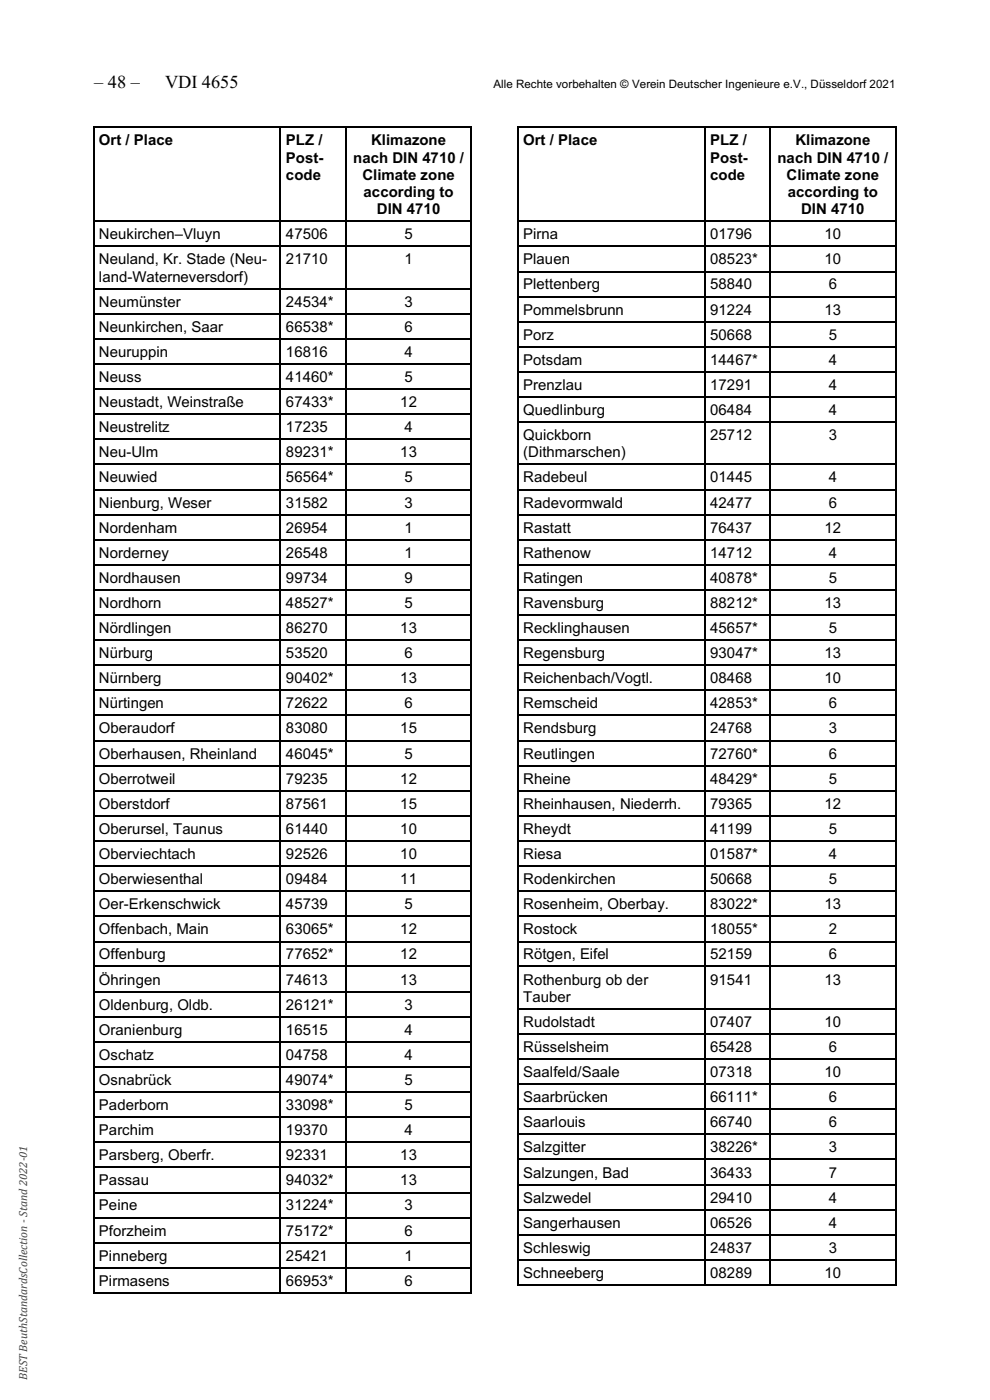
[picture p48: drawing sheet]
<svg xmlns="http://www.w3.org/2000/svg" width="210mm" height="297mm" viewBox="0 0 210 297" stroke-linecap="round" stroke-linejoin="round" font-family="sans-serif">
<defs><g id="words">
<g font-size="3.9">
<text x="20" y="18.6">– 48 –</text>
<text x="35" y="18.6">VDI 4655</text>
</g>
<g font-size="3.2">
<text x="21" y="30.9">Ort / Place</text>
<text x="60.7" y="30.9">PLZ /</text>
<text x="60.7" y="34.5">Post-</text>
<text x="74.9" y="34.5">nach DIN 4710 /</text>
<text x="78.7" y="30.9">Klimazone</text>
<text x="111" y="30.9">Ort / Place</text>
<text x="150.7" y="30.9">PLZ /</text>
<text x="150.7" y="34.5">Post-</text>
<text x="164.9" y="34.5">nach DIN 4710 /</text>
<text x="168.7" y="30.9">Klimazone</text>
<text x="60.7" y="38.1">code</text>
<text x="76.9" y="38.1">Climate zone</text>
<text x="77.1" y="41.8">according to</text>
<text x="150.7" y="38.1">code</text>
<text x="166.9" y="38.1">Climate zone</text>
<text x="167.1" y="41.8">according to</text>
<text x="80" y="45.4">DIN 4710</text>
<text x="170" y="45.4">DIN 4710</text>
<text x="21" y="50.8">Neukirchen–Vluyn</text>
<text x="60.7" y="50.8">47506</text>
<text x="85.8" y="50.8">5</text>
<text x="111" y="50.8">Pirna</text>
<text x="150.7" y="50.8">01796</text>
<text x="174.9" y="50.8">10</text>
<text x="21" y="56.1">Neuland, Kr. Stade (Neu-</text>
<text x="21" y="59.7">land-Waterneversdorf)</text>
<text x="60.7" y="56.1">21710</text>
<text x="85.8" y="56.1">1</text>
<text x="111" y="56.1">Plauen</text>
<text x="150.7" y="56.1">08523*</text>
<text x="174.9" y="56.1">10</text>
<text x="21" y="65.1">Neumünster</text>
<text x="60.7" y="65.1">24534*</text>
<text x="85.8" y="65.1">3</text>
<text x="111" y="61.4">Plettenberg</text>
<text x="150.7" y="61.4">58840</text>
<text x="175.8" y="61.4">6</text>
<text x="21" y="70.4">Neunkirchen, Saar</text>
<text x="60.7" y="70.4">66538*</text>
<text x="85.8" y="70.4">6</text>
<text x="111" y="66.8">Pommelsbrunn</text>
<text x="150.7" y="66.8">91224</text>
<text x="174.9" y="66.8">13</text>
<text x="21" y="75.7">Neuruppin</text>
<text x="60.7" y="75.7">16816</text>
<text x="85.8" y="75.7">4</text>
<text x="111" y="72.1">Porz</text>
<text x="111" y="77.4">Potsdam</text>
<text x="150.7" y="72.1">50668</text>
<text x="150.7" y="77.4">14467*</text>
<text x="175.8" y="72.1">5</text>
<text x="175.8" y="77.4">4</text>
<text x="21" y="81.1">Neuss</text>
<text x="60.7" y="81.1">41460*</text>
<text x="85.8" y="81.1">5</text>
<text x="111" y="82.7">Prenzlau</text>
<text x="150.7" y="82.7">17291</text>
<text x="175.8" y="82.7">4</text>
<text x="21" y="86.4">Neustadt, Weinstraße</text>
<text x="60.7" y="86.4">67433*</text>
<text x="84.9" y="86.4">12</text>
<text x="111" y="88.1">Quedlinburg</text>
<text x="150.7" y="88.1">06484</text>
<text x="175.8" y="88.1">4</text>
<text x="21" y="91.7">Neustrelitz</text>
<text x="60.7" y="91.7">17235</text>
<text x="85.8" y="91.7">4</text>
<text x="111" y="93.4">Quickborn</text>
<text x="150.7" y="93.4">25712</text>
<text x="175.8" y="93.4">3</text>
<text x="21" y="97">Neu-Ulm</text>
<text x="60.7" y="97">89231*</text>
<text x="84.9" y="97">13</text>
<text x="111" y="97">(Dithmarschen)</text>
<text x="21" y="102.4">Neuwied</text>
<text x="21" y="107.7">Nienburg, Weser</text>
<text x="60.7" y="102.4">56564*</text>
<text x="60.7" y="107.7">31582</text>
<text x="85.8" y="102.4">5</text>
<text x="85.8" y="107.7">3</text>
<text x="111" y="102.4">Radebeul</text>
<text x="111" y="107.7">Radevormwald</text>
<text x="150.7" y="102.4">01445</text>
<text x="150.7" y="107.7">42477</text>
<text x="175.8" y="102.4">4</text>
<text x="175.8" y="107.7">6</text>
<text x="21" y="113">Nordenham</text>
<text x="60.7" y="113">26954</text>
<text x="85.8" y="113">1</text>
<text x="111" y="113">Rastatt</text>
<text x="150.7" y="113">76437</text>
<text x="174.9" y="113">12</text>
<text x="21" y="118.4">Norderney</text>
<text x="60.7" y="118.4">26548</text>
<text x="85.8" y="118.4">1</text>
<text x="111" y="118.4">Rathenow</text>
<text x="150.7" y="118.4">14712</text>
<text x="175.8" y="118.4">4</text>
<text x="21" y="123.7">Nordhausen</text>
<text x="60.7" y="123.7">99734</text>
<text x="85.8" y="123.7">9</text>
<text x="111" y="123.7">Ratingen</text>
<text x="150.7" y="123.7">40878*</text>
<text x="175.8" y="123.7">5</text>
<text x="21" y="129">Nordhorn</text>
<text x="60.7" y="129">48527*</text>
<text x="85.8" y="129">5</text>
<text x="111" y="129">Ravensburg</text>
<text x="150.7" y="129">88212*</text>
<text x="174.9" y="129">13</text>
<text x="21" y="134.3">Nördlingen</text>
<text x="60.7" y="134.3">86270</text>
<text x="84.9" y="134.3">13</text>
<text x="111" y="134.3">Recklinghausen</text>
<text x="150.7" y="134.3">45657*</text>
<text x="175.8" y="134.3">5</text>
<text x="21" y="139.7">Nürburg</text>
<text x="60.7" y="139.7">53520</text>
<text x="85.8" y="139.7">6</text>
<text x="111" y="139.7">Regensburg</text>
<text x="150.7" y="139.7">93047*</text>
<text x="174.9" y="139.7">13</text>
<text x="21" y="145">Nürnberg</text>
<text x="60.7" y="145">90402*</text>
<text x="84.9" y="145">13</text>
<text x="111" y="145">Reichenbach/Vogtl.</text>
<text x="150.7" y="145">08468</text>
<text x="174.9" y="145">10</text>
<text x="21" y="150.3">Nürtingen</text>
<text x="21" y="155.6">Oberaudorf</text>
<text x="60.7" y="155.6">83080</text>
<text x="60.7" y="150.3">72622</text>
<text x="84.9" y="155.6">15</text>
<text x="85.8" y="150.3">6</text>
<text x="111" y="150.3">Remscheid</text>
<text x="111" y="155.6">Rendsburg</text>
<text x="150.7" y="155.6">24768</text>
<text x="150.7" y="150.3">42853*</text>
<text x="175.8" y="155.6">3</text>
<text x="175.8" y="150.3">6</text>
<text x="21" y="161">Oberhausen, Rheinland</text>
<text x="60.7" y="161">46045*</text>
<text x="85.8" y="161">5</text>
<text x="111" y="161">Reutlingen</text>
<text x="150.7" y="161">72760*</text>
<text x="175.8" y="161">6</text>
<text x="21" y="166.3">Oberrotweil</text>
<text x="60.7" y="166.3">79235</text>
<text x="84.9" y="166.3">12</text>
<text x="111" y="166.3">Rheine</text>
<text x="150.7" y="166.3">48429*</text>
<text x="175.8" y="166.3">5</text>
<text x="21" y="171.6">Oberstdorf</text>
<text x="60.7" y="171.6">87561</text>
<text x="84.9" y="171.6">15</text>
<text x="111" y="171.6">Rheinhausen, Niederrh.</text>
<text x="150.7" y="171.6">79365</text>
<text x="174.9" y="171.6">12</text>
<text x="21" y="177">Oberursel, Taunus</text>
<text x="60.7" y="177">61440</text>
<text x="84.9" y="177">10</text>
<text x="111" y="177">Rheydt</text>
<text x="150.7" y="177">41199</text>
<text x="175.8" y="177">5</text>
<text x="21" y="182.3">Oberviechtach</text>
<text x="60.7" y="182.3">92526</text>
<text x="84.9" y="182.3">10</text>
<text x="111" y="182.3">Riesa</text>
<text x="150.7" y="182.3">01587*</text>
<text x="175.8" y="182.3">4</text>
<text x="21" y="187.6">Oberwiesenthal</text>
<text x="60.7" y="187.6">09484</text>
<text x="84.9" y="187.6">11</text>
<text x="111" y="187.6">Rodenkirchen</text>
<text x="150.7" y="187.6">50668</text>
<text x="175.8" y="187.6">5</text>
<text x="21" y="192.9">Oer-Erkenschwick</text>
<text x="60.7" y="192.9">45739</text>
<text x="85.8" y="192.9">5</text>
<text x="111" y="192.9">Rosenheim, Oberbay.</text>
<text x="150.7" y="192.9">83022*</text>
<text x="174.9" y="192.9">13</text>
<text x="21" y="198.2">Offenbach, Main</text>
<text x="21" y="203.6">Offenburg</text>
<text x="60.7" y="198.2">63065*</text>
<text x="60.7" y="203.6">77652*</text>
<text x="84.9" y="198.2">12</text>
<text x="84.9" y="203.6">12</text>
<text x="111" y="198.2">Rostock</text>
<text x="111" y="203.6">Rötgen, Eifel</text>
<text x="150.7" y="198.2">18055*</text>
<text x="150.7" y="203.6">52159</text>
<text x="175.8" y="198.2">2</text>
<text x="175.8" y="203.6">6</text>
<text x="21" y="208.9">Öhringen</text>
<text x="60.7" y="208.9">74613</text>
<text x="84.9" y="208.9">13</text>
<text x="111" y="208.9">Rothenburg ob der</text>
<text x="150.7" y="208.9">91541</text>
<text x="174.9" y="208.9">13</text>
<text x="21" y="214.2">Oldenburg, Oldb.</text>
<text x="60.7" y="214.2">26121*</text>
<text x="85.8" y="214.2">3</text>
<text x="111" y="212.6">Tauber</text>
<text x="21" y="219.5">Oranienburg</text>
<text x="60.7" y="219.5">16515</text>
<text x="85.8" y="219.5">4</text>
<text x="111" y="217.9">Rudolstadt</text>
<text x="150.7" y="217.9">07407</text>
<text x="174.9" y="217.9">10</text>
<text x="21" y="224.9">Oschatz</text>
<text x="60.7" y="224.9">04758</text>
<text x="85.8" y="224.9">4</text>
<text x="111" y="223.2">Rüsselsheim</text>
<text x="150.7" y="223.2">65428</text>
<text x="175.8" y="223.2">6</text>
<text x="21" y="230.2">Osnabrück</text>
<text x="60.7" y="230.2">49074*</text>
<text x="85.8" y="230.2">5</text>
<text x="111" y="228.5">Saalfeld/Saale</text>
<text x="111" y="233.8">Saarbrücken</text>
<text x="150.7" y="228.5">07318</text>
<text x="150.7" y="233.8">66111*</text>
<text x="174.9" y="228.5">10</text>
<text x="175.8" y="233.8">6</text>
<text x="21" y="235.5">Paderborn</text>
<text x="60.7" y="235.5">33098*</text>
<text x="85.8" y="235.5">5</text>
<text x="111" y="239.2">Saarlouis</text>
<text x="150.7" y="239.2">66740</text>
<text x="175.8" y="239.2">6</text>
<text x="21" y="240.9">Parchim</text>
<text x="60.7" y="240.9">19370</text>
<text x="85.8" y="240.9">4</text>
<text x="111" y="244.5">Salzgitter</text>
<text x="150.7" y="244.5">38226*</text>
<text x="175.8" y="244.5">3</text>
<text x="21" y="246.2">Parsberg, Oberfr.</text>
<text x="21" y="251.5">Passau</text>
<text x="60.7" y="246.2">92331</text>
<text x="60.7" y="251.5">94032*</text>
<text x="84.9" y="246.2">13</text>
<text x="84.9" y="251.5">13</text>
<text x="111" y="249.9">Salzungen, Bad</text>
<text x="150.7" y="249.9">36433</text>
<text x="175.8" y="249.9">7</text>
<text x="21" y="256.8">Peine</text>
<text x="60.7" y="256.8">31224*</text>
<text x="85.8" y="256.8">3</text>
<text x="111" y="255.2">Salzwedel</text>
<text x="150.7" y="255.2">29410</text>
<text x="175.8" y="255.2">4</text>
<text x="21" y="262.2">Pforzheim</text>
<text x="60.7" y="262.2">75172*</text>
<text x="85.8" y="262.2">6</text>
<text x="111" y="260.5">Sangerhausen</text>
<text x="150.7" y="260.5">06526</text>
<text x="175.8" y="260.5">4</text>
<text x="21" y="267.5">Pinneberg</text>
<text x="60.7" y="267.5">25421</text>
<text x="85.8" y="267.5">1</text>
<text x="111" y="265.8">Schleswig</text>
<text x="150.7" y="265.8">24837</text>
<text x="175.8" y="265.8">3</text>
<text x="21" y="272.8">Pirmasens</text>
<text x="60.7" y="272.8">66953*</text>
<text x="85.8" y="272.8">6</text>
<text x="111" y="271.1">Schneeberg</text>
<text x="150.7" y="271.1">08289</text>
<text x="174.9" y="271.1">10</text>
</g>
<text font-size="2.5" x="104.7" y="18.6">Alle Rechte vorbehalten © Verein Deutscher Ingenieure e.V., Düsseldorf 2021</text>
<text font-size="2.5" fill="#424242" x="5.8" y="292.8" transform="rotate(-90 5.8 292.8)">BEST BeuthStandardsCollection - Stand 2022-01</text>
</g></defs>
<g fill="#000">
<path d="M19.7 26.9h.3v.2h-.3zM59.4 26.9h.2v.2h-.2zM73.2 26.9h.2v.2h-.2zM99.9 26.9h.2v.2h-.2zM109.8 26.9h.2v.2h-.2zM149.4 26.9h.2v.2h-.2zM163.2 26.9h.3v.2h-.3zM189.9 26.9h.3v.2h-.3zM19.7 46.8h.3v.3h-.3zM19.7 52.2h.3v.2h-.3zM59.4 46.8h.2v.3h-.2zM59.4 52.2h.2v.2h-.2z"/>
<path d="M73.2 46.8h.2v.3h-.2zM73.2 52.2h.2v.2h-.2zM99.9 46.8h.2v.3h-.2zM99.9 52.2h.2v.2h-.2zM109.8 46.8h.2v.3h-.2zM109.8 52.2h.2v.2h-.2zM109.8 57.5h.2v.2h-.2zM149.4 46.8h.2v.3h-.2zM149.4 52.2h.2v.2h-.2zM149.4 57.5h.2v.2h-.2zM163.2 46.8h.3v.3h-.3zM163.2 52.2h.3v.2h-.3z"/>
<path d="M163.2 57.5h.3v.2h-.3zM189.9 46.8h.3v.3h-.3zM189.9 52.2h.3v.2h-.3zM189.9 57.5h.3v.2h-.3zM19.7 61.1h.3v.3h-.3zM19.7 66.5h.3v.2h-.3zM19.7 71.8h.3v.3h-.3zM19.7 77.1h.3v.3h-.3zM59.4 61.1h.2v.3h-.2zM59.4 66.5h.2v.2h-.2zM59.4 71.8h.2v.3h-.2zM59.4 77.1h.2v.3h-.2z"/>
<path d="M73.2 61.1h.2v.3h-.2zM73.2 66.5h.2v.2h-.2zM73.2 71.8h.2v.3h-.2zM73.2 77.1h.2v.3h-.2zM99.9 61.1h.2v.3h-.2zM99.9 66.5h.2v.2h-.2zM99.9 71.8h.2v.3h-.2zM99.9 77.1h.2v.3h-.2zM109.8 62.8h.2v.3h-.2zM109.8 68.2h.2v.2h-.2zM109.8 73.4h.2v.3h-.2zM109.8 78.8h.2v.2h-.2z"/>
<path d="M149.4 62.8h.2v.3h-.2zM149.4 68.2h.2v.2h-.2zM149.4 73.4h.2v.3h-.2zM149.4 78.8h.2v.2h-.2zM163.2 62.8h.3v.3h-.3zM163.2 68.2h.3v.2h-.3zM163.2 73.4h.3v.3h-.3zM163.2 78.8h.3v.2h-.3zM189.9 62.8h.3v.3h-.3zM189.9 68.2h.3v.2h-.3zM189.9 73.4h.3v.3h-.3zM189.9 78.8h.3v.2h-.3z"/>
<path d="M19.7 82.4h.3v.3h-.3zM19.7 87.8h.3v.2h-.3zM19.7 93.1h.3v.2h-.3zM19.7 98.4h.3v.3h-.3zM59.4 82.4h.2v.3h-.2zM59.4 87.8h.2v.2h-.2zM59.4 93.1h.2v.2h-.2zM59.4 98.4h.2v.3h-.2zM73.2 82.4h.2v.3h-.2zM73.2 87.8h.2v.2h-.2zM73.2 93.1h.2v.2h-.2zM73.2 98.4h.2v.3h-.2z"/>
<path d="M99.9 82.4h.2v.3h-.2zM99.9 87.8h.2v.2h-.2zM99.9 93.1h.2v.2h-.2zM99.9 98.4h.2v.3h-.2zM109.8 84.1h.2v.3h-.2zM109.8 89.5h.2v.2h-.2zM109.8 98.4h.2v.3h-.2zM149.4 84.1h.2v.3h-.2zM149.4 89.5h.2v.2h-.2zM149.4 98.4h.2v.3h-.2zM163.2 84.1h.3v.3h-.3zM163.2 89.5h.3v.2h-.3z"/>
<path d="M163.2 98.4h.3v.3h-.3zM189.9 84.1h.3v.3h-.3zM189.9 89.5h.3v.2h-.3zM189.9 98.4h.3v.3h-.3zM19.7 103.8h.3v.2h-.3zM19.7 109.1h.3v.2h-.3zM19.7 114.4h.3v.2h-.3zM19.7 119.7h.3v.3h-.3zM59.4 103.8h.2v.2h-.2zM59.4 109.1h.2v.2h-.2zM59.4 114.4h.2v.2h-.2zM59.4 119.7h.2v.3h-.2z"/>
<path d="M73.2 103.8h.2v.2h-.2zM73.2 109.1h.2v.2h-.2zM73.2 114.4h.2v.2h-.2zM73.2 119.7h.2v.3h-.2zM99.9 103.8h.2v.2h-.2zM99.9 109.1h.2v.2h-.2zM99.9 114.4h.2v.2h-.2zM99.9 119.7h.2v.3h-.2zM109.8 103.8h.2v.2h-.2zM109.8 109.1h.2v.2h-.2zM109.8 114.4h.2v.2h-.2zM109.8 119.7h.2v.3h-.2z"/>
<path d="M149.4 103.8h.2v.2h-.2zM149.4 109.1h.2v.2h-.2zM149.4 114.4h.2v.2h-.2zM149.4 119.7h.2v.3h-.2zM163.2 103.8h.3v.2h-.3zM163.2 109.1h.3v.2h-.3zM163.2 114.4h.3v.2h-.3zM163.2 119.7h.3v.3h-.3zM189.9 103.8h.3v.2h-.3zM189.9 109.1h.3v.2h-.3zM189.9 114.4h.3v.2h-.3zM189.9 119.7h.3v.3h-.3z"/>
<path d="M19.7 125.1h.3v.2h-.3zM19.7 130.4h.3v.2h-.3zM19.7 135.7h.3v.3h-.3zM59.4 125.1h.2v.2h-.2zM59.4 130.4h.2v.2h-.2zM59.4 135.7h.2v.3h-.2zM73.2 125.1h.2v.2h-.2zM73.2 130.4h.2v.2h-.2zM73.2 135.7h.2v.3h-.2zM99.9 125.1h.2v.2h-.2zM99.9 130.4h.2v.2h-.2zM99.9 135.7h.2v.3h-.2z"/>
<path d="M109.8 125.1h.2v.2h-.2zM109.8 130.4h.2v.2h-.2zM109.8 135.7h.2v.3h-.2zM149.4 125.1h.2v.2h-.2zM149.4 130.4h.2v.2h-.2zM149.4 135.7h.2v.3h-.2zM163.2 125.1h.3v.2h-.3zM163.2 130.4h.3v.2h-.3zM163.2 135.7h.3v.3h-.3zM189.9 125.1h.3v.2h-.3zM189.9 130.4h.3v.2h-.3zM189.9 135.7h.3v.3h-.3z"/>
<path d="M19.7 141h.3v.3h-.3zM19.7 146.3h.3v.3h-.3zM19.7 151.7h.3v.2h-.3zM19.7 157h.3v.3h-.3zM59.4 141h.2v.3h-.2zM59.4 146.3h.2v.3h-.2zM59.4 151.7h.2v.2h-.2zM59.4 157h.2v.3h-.2zM73.2 141h.2v.3h-.2zM73.2 146.3h.2v.3h-.2zM73.2 151.7h.2v.2h-.2zM73.2 157h.2v.3h-.2z"/>
<path d="M99.9 141h.2v.3h-.2zM99.9 146.3h.2v.3h-.2zM99.9 151.7h.2v.2h-.2zM99.9 157h.2v.3h-.2zM109.8 141h.2v.3h-.2zM109.8 146.3h.2v.3h-.2zM109.8 151.7h.2v.2h-.2zM109.8 157h.2v.3h-.2zM149.4 141h.2v.3h-.2zM149.4 146.3h.2v.3h-.2zM149.4 151.7h.2v.2h-.2zM149.4 157h.2v.3h-.2z"/>
<path d="M163.2 141h.3v.3h-.3zM163.2 146.3h.3v.3h-.3zM163.2 151.7h.3v.2h-.3zM163.2 157h.3v.3h-.3zM189.9 141h.3v.3h-.3zM189.9 146.3h.3v.3h-.3zM189.9 151.7h.3v.2h-.3zM189.9 157h.3v.3h-.3zM19.7 162.3h.3v.3h-.3zM19.7 167.7h.3v.2h-.3zM19.7 173h.3v.2h-.3zM19.7 178.3h.3v.3h-.3z"/>
<path d="M59.4 162.3h.2v.3h-.2zM59.4 167.7h.2v.2h-.2zM59.4 173h.2v.2h-.2zM59.4 178.3h.2v.3h-.2zM73.2 162.3h.2v.3h-.2zM73.2 167.7h.2v.2h-.2zM73.2 173h.2v.2h-.2zM73.2 178.3h.2v.3h-.2zM99.9 162.3h.2v.3h-.2zM99.9 167.7h.2v.2h-.2zM99.9 173h.2v.2h-.2zM99.9 178.3h.2v.3h-.2z"/>
<path d="M109.8 162.3h.2v.3h-.2zM109.8 167.7h.2v.2h-.2zM109.8 173h.2v.2h-.2zM109.8 178.3h.2v.3h-.2zM149.4 162.3h.2v.3h-.2zM149.4 167.7h.2v.2h-.2zM149.4 173h.2v.2h-.2zM149.4 178.3h.2v.3h-.2zM163.2 162.3h.3v.3h-.3zM163.2 167.7h.3v.2h-.3zM163.2 173h.3v.2h-.3zM163.2 178.3h.3v.3h-.3z"/>
<path d="M189.9 162.3h.3v.3h-.3zM189.9 167.7h.3v.2h-.3zM189.9 173h.3v.2h-.3zM189.9 178.3h.3v.3h-.3zM19.7 183.6h.3v.3h-.3zM19.7 189h.3v.2h-.3zM19.7 194.3h.3v.3h-.3zM19.7 199.6h.3v.3h-.3zM59.4 183.6h.2v.3h-.2zM59.4 189h.2v.2h-.2zM59.4 194.3h.2v.3h-.2zM59.4 199.6h.2v.3h-.2z"/>
<path d="M73.2 183.6h.2v.3h-.2zM73.2 189h.2v.2h-.2zM73.2 194.3h.2v.3h-.2zM73.2 199.6h.2v.3h-.2zM99.9 183.6h.2v.3h-.2zM99.9 189h.2v.2h-.2zM99.9 194.3h.2v.3h-.2zM99.9 199.6h.2v.3h-.2zM109.8 183.6h.2v.3h-.2zM109.8 189h.2v.2h-.2zM109.8 194.3h.2v.3h-.2zM109.8 199.6h.2v.3h-.2z"/>
<path d="M149.4 183.6h.2v.3h-.2zM149.4 189h.2v.2h-.2zM149.4 194.3h.2v.3h-.2zM149.4 199.6h.2v.3h-.2zM163.2 183.6h.3v.3h-.3zM163.2 189h.3v.2h-.3zM163.2 194.3h.3v.3h-.3zM163.2 199.6h.3v.3h-.3zM189.9 183.6h.3v.3h-.3zM189.9 189h.3v.2h-.3zM189.9 194.3h.3v.3h-.3zM189.9 199.6h.3v.3h-.3z"/>
<path d="M19.7 204.9h.3v.3h-.3zM19.7 210.3h.3v.2h-.3zM19.7 215.6h.3v.3h-.3zM59.4 204.9h.2v.3h-.2zM59.4 210.3h.2v.2h-.2zM59.4 215.6h.2v.3h-.2zM73.2 204.9h.2v.3h-.2zM73.2 210.3h.2v.2h-.2zM73.2 215.6h.2v.3h-.2zM99.9 204.9h.2v.3h-.2zM99.9 210.3h.2v.2h-.2zM99.9 215.6h.2v.3h-.2z"/>
<path d="M109.8 204.9h.2v.3h-.2zM109.8 213.9h.2v.3h-.2zM109.8 219.2h.2v.3h-.2zM149.4 204.9h.2v.3h-.2zM149.4 213.9h.2v.3h-.2zM149.4 219.2h.2v.3h-.2zM163.2 204.9h.3v.3h-.3zM163.2 213.9h.3v.3h-.3zM163.2 219.2h.3v.3h-.3zM189.9 204.9h.3v.3h-.3zM189.9 213.9h.3v.3h-.3zM189.9 219.2h.3v.3h-.3z"/>
<path d="M19.7 220.9h.3v.3h-.3zM19.7 226.3h.3v.2h-.3zM19.7 231.6h.3v.3h-.3zM19.7 236.9h.3v.3h-.3zM59.4 220.9h.2v.3h-.2zM59.4 226.3h.2v.2h-.2zM59.4 231.6h.2v.3h-.2zM59.4 236.9h.2v.3h-.2zM73.2 220.9h.2v.3h-.2zM73.2 226.3h.2v.2h-.2zM73.2 231.6h.2v.3h-.2zM73.2 236.9h.2v.3h-.2z"/>
<path d="M99.9 220.9h.2v.3h-.2zM99.9 226.3h.2v.2h-.2zM99.9 231.6h.2v.3h-.2zM99.9 236.9h.2v.3h-.2zM109.8 224.6h.2v.2h-.2zM109.8 229.9h.2v.3h-.2zM109.8 235.2h.2v.3h-.2zM149.4 224.6h.2v.2h-.2zM149.4 229.9h.2v.3h-.2zM149.4 235.2h.2v.3h-.2zM163.2 224.6h.3v.2h-.3zM163.2 229.9h.3v.3h-.3z"/>
<path d="M163.2 235.2h.3v.3h-.3zM189.9 224.6h.3v.2h-.3zM189.9 229.9h.3v.3h-.3zM189.9 235.2h.3v.3h-.3zM19.7 242.2h.3v.3h-.3zM19.7 247.6h.3v.2h-.3zM19.7 252.9h.3v.3h-.3zM19.7 258.2h.3v.3h-.3zM59.4 242.2h.2v.3h-.2zM59.4 247.6h.2v.2h-.2zM59.4 252.9h.2v.3h-.2zM59.4 258.2h.2v.3h-.2z"/>
<path d="M73.2 242.2h.2v.3h-.2zM73.2 247.6h.2v.2h-.2zM73.2 252.9h.2v.3h-.2zM73.2 258.2h.2v.3h-.2zM99.9 242.2h.2v.3h-.2zM99.9 247.6h.2v.2h-.2zM99.9 252.9h.2v.3h-.2zM99.9 258.2h.2v.3h-.2zM109.8 240.6h.2v.2h-.2zM109.8 245.9h.2v.2h-.2zM109.8 251.2h.2v.3h-.2zM109.8 256.5h.2v.3h-.2z"/>
<path d="M149.4 240.6h.2v.2h-.2zM149.4 245.9h.2v.2h-.2zM149.4 251.2h.2v.3h-.2zM149.4 256.5h.2v.3h-.2zM163.2 240.6h.3v.2h-.3zM163.2 245.9h.3v.2h-.3zM163.2 251.2h.3v.3h-.3zM163.2 256.5h.3v.3h-.3zM189.9 240.6h.3v.2h-.3zM189.9 245.9h.3v.2h-.3zM189.9 251.2h.3v.3h-.3zM189.9 256.5h.3v.3h-.3z"/>
<path d="M19.7 263.5h.3v.3h-.3zM19.7 268.9h.3v.2h-.3zM19.7 274.2h.3v.2h-.3zM59.4 263.5h.2v.3h-.2zM59.4 268.9h.2v.2h-.2zM59.4 274.2h.2v.2h-.2zM73.2 263.5h.2v.3h-.2zM73.2 268.9h.2v.2h-.2zM73.2 274.2h.2v.2h-.2zM99.9 263.5h.2v.3h-.2zM99.9 268.9h.2v.2h-.2zM99.9 274.2h.2v.2h-.2z"/>
<path d="M109.8 261.9h.2v.2h-.2zM109.8 267.2h.2v.3h-.2zM109.8 272.5h.2v.3h-.2zM149.4 261.9h.2v.2h-.2zM149.4 267.2h.2v.3h-.2zM149.4 272.5h.2v.3h-.2zM163.2 261.9h.3v.2h-.3zM163.2 267.2h.3v.3h-.3zM163.2 272.5h.3v.3h-.3zM189.9 261.9h.3v.2h-.3zM189.9 267.2h.3v.3h-.3zM189.9 272.5h.3v.3h-.3z"/>
</g>
<g fill="none" stroke="#000" stroke-width=".25">
<path d="M19.9 27.1v19.7M20 27h39.4M59.5 27.1v19.7M59.6 27h13.6M73.3 27.1v19.7M73.4 27h26.5M100 27.1v19.7M109.9 27.1v19.7M110 27h39.4M149.5 27.1v19.7M149.6 27h13.6M163.4 27.1v19.7"/>
<path d="M163.5 27h26.4M190 27.1v19.7M19.9 47.1v5.1M19.9 52.4v8.7M20 46.9h39.4M20 52.3h39.4M59.5 47.1v5.1M59.5 52.4v8.7M59.6 46.9h13.6M59.6 52.3h13.6M73.3 47.1v5.1M73.3 52.4v8.7"/>
<path d="M73.4 46.9h26.5M73.4 52.3h26.5M100 47.1v5.1M100 52.4v8.7M109.9 47.1v5.1M109.9 52.4v5.1M109.9 57.7v5.1M110 46.9h39.4M110 52.3h39.4M110 57.6h39.4M149.5 47.1v5.1M149.5 52.4v5.1"/>
<path d="M149.5 57.7v5.1M149.6 46.9h13.6M149.6 52.3h13.6M149.6 57.6h13.6M163.4 47.1v5.1M163.4 52.4v5.1M163.4 57.7v5.1M163.5 46.9h26.4M163.5 52.3h26.4M163.5 57.6h26.4M190 47.1v5.1M190 52.4v5.1"/>
<path d="M190 57.7v5.1M19.9 61.4v5.1M19.9 66.7v5.1M19.9 72.1v5M19.9 77.4v5M20 61.3h39.4M20 66.6h39.4M20 71.9h39.4M20 77.3h39.4M59.5 61.4v5.1M59.5 66.7v5.1M59.5 72.1v5"/>
<path d="M59.5 77.4v5M59.6 61.3h13.6M59.6 66.6h13.6M59.6 71.9h13.6M59.6 77.3h13.6M73.3 61.4v5.1M73.3 66.7v5.1M73.3 72.1v5M73.3 77.4v5M73.4 61.3h26.5M73.4 66.6h26.5M73.4 71.9h26.5"/>
<path d="M73.4 77.3h26.5M100 61.4v5.1M100 66.7v5.1M100 72.1v5M100 77.4v5M109.9 63.1v5.1M109.9 68.4v5M109.9 73.7v5.1M109.9 79v5.1M110 62.9h39.4M110 68.3h39.4M110 73.6h39.4"/>
<path d="M110 78.9h39.4M149.5 63.1v5.1M149.5 68.4v5M149.5 73.7v5.1M149.5 79v5.1M149.6 62.9h13.6M149.6 68.3h13.6M149.6 73.6h13.6M149.6 78.9h13.6M163.4 63.1v5.1M163.4 68.4v5M163.4 73.7v5.1"/>
<path d="M163.4 79v5.1M163.5 62.9h26.4M163.5 68.3h26.4M163.5 73.6h26.4M163.5 78.9h26.4M190 63.1v5.1M190 68.4v5M190 73.7v5.1M190 79v5.1M19.9 82.7v5.1M19.9 88v5.1M19.9 93.3v5.1"/>
<path d="M19.9 98.7v5.1M20 82.5h39.4M20 87.9h39.4M20 93.2h39.4M20 98.6h39.4M59.5 82.7v5.1M59.5 88v5.1M59.5 93.3v5.1M59.5 98.7v5.1M59.6 82.5h13.6M59.6 87.9h13.6M59.6 93.2h13.6"/>
<path d="M59.6 98.6h13.6M73.3 82.7v5.1M73.3 88v5.1M73.3 93.3v5.1M73.3 98.7v5.1M73.4 82.5h26.5M73.4 87.9h26.5M73.4 93.2h26.5M73.4 98.6h26.5M100 82.7v5.1M100 88v5.1M100 93.3v5.1"/>
<path d="M100 98.7v5.1M109.9 84.4v5.1M109.9 89.7v8.7M109.9 98.7v5.1M110 98.6h39.4M110 84.2h39.4M110 89.6h39.4M149.5 84.4v5.1M149.5 89.7v8.7M149.5 98.7v5.1M149.6 98.6h13.6M149.6 84.2h13.6"/>
<path d="M149.6 89.6h13.6M163.4 84.4v5.1M163.4 89.7v8.7M163.4 98.7v5.1M163.5 98.6h26.4M163.5 84.2h26.4M163.5 89.6h26.4M190 84.4v5.1M190 89.7v8.7M190 98.7v5.1M19.9 104v5.1M19.9 109.3v5.1"/>
<path d="M19.9 114.6v5.1M19.9 120v5.1M20 103.9h39.4M20 109.2h39.4M20 114.5h39.4M20 119.8h39.4M59.5 104v5.1M59.5 109.3v5.1M59.5 114.6v5.1M59.5 120v5.1M59.6 103.9h13.6M59.6 109.2h13.6"/>
<path d="M59.6 114.5h13.6M59.6 119.8h13.6M73.3 104v5.1M73.3 109.3v5.1M73.3 114.6v5.1M73.3 120v5.1M73.4 103.9h26.5M73.4 109.2h26.5M73.4 114.5h26.5M73.4 119.8h26.5M100 104v5.1M100 109.3v5.1"/>
<path d="M100 114.6v5.1M100 120v5.1M109.9 104v5.1M109.9 109.3v5.1M109.9 114.6v5.1M109.9 120v5.1M110 103.9h39.4M110 109.2h39.4M110 114.5h39.4M110 119.8h39.4M149.5 104v5.1M149.5 109.3v5.1"/>
<path d="M149.5 114.6v5.1M149.5 120v5.1M149.6 103.9h13.6M149.6 109.2h13.6M149.6 114.5h13.6M149.6 119.8h13.6M163.4 104v5.1M163.4 109.3v5.1M163.4 114.6v5.1M163.4 120v5.1M163.5 103.9h26.4M163.5 109.2h26.4"/>
<path d="M163.5 114.5h26.4M163.5 119.8h26.4M190 104v5.1M190 109.3v5.1M190 114.6v5.1M190 120v5.1M19.9 125.3v5.1M19.9 130.6v5.1M19.9 136v5M20 125.2h39.4M20 130.5h39.4M20 135.8h39.4"/>
<path d="M59.5 125.3v5.1M59.5 130.6v5.1M59.5 136v5M59.6 125.2h13.6M59.6 130.5h13.6M59.6 135.8h13.6M73.3 125.3v5.1M73.3 130.6v5.1M73.3 136v5M73.4 125.2h26.5M73.4 130.5h26.5M73.4 135.8h26.5"/>
<path d="M100 125.3v5.1M100 130.6v5.1M100 136v5M109.9 125.3v5.1M109.9 130.6v5.1M109.9 136v5M110 125.2h39.4M110 130.5h39.4M110 135.8h39.4M149.5 125.3v5.1M149.5 130.6v5.1M149.5 136v5"/>
<path d="M149.6 125.2h13.6M149.6 130.5h13.6M149.6 135.8h13.6M163.4 125.3v5.1M163.4 130.6v5.1M163.4 136v5M163.5 125.2h26.4M163.5 130.5h26.4M163.5 135.8h26.4M190 125.3v5.1M190 130.6v5.1M190 136v5"/>
<path d="M19.9 141.3v5M19.9 146.6v5.1M19.9 151.9v5.1M19.9 157.3v5M20 141.1h39.4M20 146.5h39.4M20 151.8h39.4M20 157.1h39.4M59.5 141.3v5M59.5 146.6v5.1M59.5 151.9v5.1M59.5 157.3v5"/>
<path d="M59.6 141.1h13.6M59.6 146.5h13.6M59.6 151.8h13.6M59.6 157.1h13.6M73.3 141.3v5M73.3 146.6v5.1M73.3 151.9v5.1M73.3 157.3v5M73.4 141.1h26.5M73.4 146.5h26.5M73.4 151.8h26.5M73.4 157.1h26.5"/>
<path d="M100 141.3v5M100 146.6v5.1M100 151.9v5.1M100 157.3v5M109.9 141.3v5M109.9 146.6v5.1M109.9 151.9v5.1M109.9 157.3v5M110 141.1h39.4M110 146.5h39.4M110 151.8h39.4M110 157.1h39.4"/>
<path d="M149.5 141.3v5M149.5 146.6v5.1M149.5 151.9v5.1M149.5 157.3v5M149.6 141.1h13.6M149.6 146.5h13.6M149.6 151.8h13.6M149.6 157.1h13.6M163.4 141.3v5M163.4 146.6v5.1M163.4 151.9v5.1M163.4 157.3v5"/>
<path d="M163.5 141.1h26.4M163.5 146.5h26.4M163.5 151.8h26.4M163.5 157.1h26.4M190 141.3v5M190 146.6v5.1M190 151.9v5.1M190 157.3v5M19.9 162.6v5.1M19.9 167.9v5.1M19.9 173.2v5.1M19.9 178.6v5"/>
<path d="M20 162.5h39.4M20 167.8h39.4M20 173.1h39.4M20 178.4h39.4M59.5 162.6v5.1M59.5 167.9v5.1M59.5 173.2v5.1M59.5 178.6v5M59.6 162.5h13.6M59.6 167.8h13.6M59.6 173.1h13.6M59.6 178.4h13.6"/>
<path d="M73.3 162.6v5.1M73.3 167.9v5.1M73.3 173.2v5.1M73.3 178.6v5M73.4 162.5h26.5M73.4 167.8h26.5M73.4 173.1h26.5M73.4 178.4h26.5M100 162.6v5.1M100 167.9v5.1M100 173.2v5.1M100 178.6v5"/>
<path d="M109.9 162.6v5.1M109.9 167.9v5.1M109.9 173.2v5.1M109.9 178.6v5M110 162.5h39.4M110 167.8h39.4M110 173.1h39.4M110 178.4h39.4M149.5 162.6v5.1M149.5 167.9v5.1M149.5 173.2v5.1M149.5 178.6v5"/>
<path d="M149.6 162.5h13.6M149.6 167.8h13.6M149.6 173.1h13.6M149.6 178.4h13.6M163.4 162.6v5.1M163.4 167.9v5.1M163.4 173.2v5.1M163.4 178.6v5M163.5 162.5h26.4M163.5 167.8h26.4M163.5 173.1h26.4M163.5 178.4h26.4"/>
<path d="M190 162.6v5.1M190 167.9v5.1M190 173.2v5.1M190 178.6v5M19.9 183.9v5.1M19.9 189.2v5.1M19.9 194.6v5M19.9 199.9v5M20 183.8h39.4M20 189.1h39.4M20 194.4h39.4M20 199.8h39.4"/>
<path d="M59.5 183.9v5.1M59.5 189.2v5.1M59.5 194.6v5M59.5 199.9v5M59.6 183.8h13.6M59.6 189.1h13.6M59.6 194.4h13.6M59.6 199.8h13.6M73.3 183.9v5.1M73.3 189.2v5.1M73.3 194.6v5M73.3 199.9v5"/>
<path d="M73.4 183.8h26.5M73.4 189.1h26.5M73.4 194.4h26.5M73.4 199.8h26.5M100 183.9v5.1M100 189.2v5.1M100 194.6v5M100 199.9v5M109.9 183.9v5.1M109.9 189.2v5.1M109.9 194.6v5M109.9 199.9v5"/>
<path d="M110 183.8h39.4M110 189.1h39.4M110 194.4h39.4M110 199.8h39.4M149.5 183.9v5.1M149.5 189.2v5.1M149.5 194.6v5M149.5 199.9v5M149.6 183.8h13.6M149.6 189.1h13.6M149.6 194.4h13.6M149.6 199.8h13.6"/>
<path d="M163.4 183.9v5.1M163.4 189.2v5.1M163.4 194.6v5M163.4 199.9v5M163.5 183.8h26.4M163.5 189.1h26.4M163.5 194.4h26.4M163.5 199.8h26.4M190 183.9v5.1M190 189.2v5.1M190 194.6v5M190 199.9v5"/>
<path d="M19.9 205.2v5.1M19.9 210.5v5.1M19.9 215.9v5M20 205.1h39.4M20 210.4h39.4M20 215.7h39.4M59.5 205.2v5.1M59.5 210.5v5.1M59.5 215.9v5M59.6 205.1h13.6M59.6 210.4h13.6M59.6 215.7h13.6"/>
<path d="M73.3 205.2v5.1M73.3 210.5v5.1M73.3 215.9v5M73.4 205.1h26.5M73.4 210.4h26.5M73.4 215.7h26.5M100 205.2v5.1M100 210.5v5.1M100 215.9v5M109.9 205.2v8.7M109.9 214.2v5M109.9 219.5v5.1"/>
<path d="M110 205.1h39.4M110 214h39.4M110 219.4h39.4M149.5 205.2v8.7M149.5 214.2v5M149.5 219.5v5.1M149.6 205.1h13.6M149.6 214h13.6M149.6 219.4h13.6M163.4 205.2v8.7M163.4 214.2v5M163.4 219.5v5.1"/>
<path d="M163.5 205.1h26.4M163.5 214h26.4M163.5 219.4h26.4M190 205.2v8.7M190 214.2v5M190 219.5v5.1M19.9 221.2v5.1M19.9 226.5v5.1M19.9 231.9v5M19.9 237.2v5M20 221.1h39.4M20 226.4h39.4"/>
<path d="M20 231.7h39.4M20 237h39.4M59.5 221.2v5.1M59.5 226.5v5.1M59.5 231.9v5M59.5 237.2v5M59.6 221.1h13.6M59.6 226.4h13.6M59.6 231.7h13.6M59.6 237h13.6M73.3 221.2v5.1M73.3 226.5v5.1"/>
<path d="M73.3 231.9v5M73.3 237.2v5M73.4 221.1h26.5M73.4 226.4h26.5M73.4 231.7h26.5M73.4 237h26.5M100 221.2v5.1M100 226.5v5.1M100 231.9v5M100 237.2v5M109.9 224.8v5.1M109.9 230.2v5"/>
<path d="M109.9 235.5v5.1M110 224.7h39.4M110 230h39.4M110 235.4h39.4M149.5 224.8v5.1M149.5 230.2v5M149.5 235.5v5.1M149.6 224.7h13.6M149.6 230h13.6M149.6 235.4h13.6M163.4 224.8v5.1M163.4 230.2v5"/>
<path d="M163.4 235.5v5.1M163.5 224.7h26.4M163.5 230h26.4M163.5 235.4h26.4M190 224.8v5.1M190 230.2v5M190 235.5v5.1M19.9 242.5v5.1M19.9 247.8v5.1M19.9 253.2v5M19.9 258.5v5M20 242.4h39.4"/>
<path d="M20 247.7h39.4M20 253h39.4M20 258.4h39.4M59.5 242.5v5.1M59.5 247.8v5.1M59.5 253.2v5M59.5 258.5v5M59.6 242.4h13.6M59.6 247.7h13.6M59.6 253h13.6M59.6 258.4h13.6M73.3 242.5v5.1"/>
<path d="M73.3 247.8v5.1M73.3 253.2v5M73.3 258.5v5M73.4 242.4h26.5M73.4 247.7h26.5M73.4 253h26.5M73.4 258.4h26.5M100 242.5v5.1M100 247.8v5.1M100 253.2v5M100 258.5v5M109.9 240.8v5.1"/>
<path d="M109.9 246.1v5.1M109.9 251.5v5M109.9 256.8v5.1M110 240.7h39.4M110 246h39.4M110 251.3h39.4M110 256.7h39.4M149.5 240.8v5.1M149.5 246.1v5.1M149.5 251.5v5M149.5 256.8v5.1M149.6 240.7h13.6"/>
<path d="M149.6 246h13.6M149.6 251.3h13.6M149.6 256.7h13.6M163.4 240.8v5.1M163.4 246.1v5.1M163.4 251.5v5M163.4 256.8v5.1M163.5 240.7h26.4M163.5 246h26.4M163.5 251.3h26.4M163.5 256.7h26.4M190 240.8v5.1"/>
<path d="M190 246.1v5.1M190 251.5v5M190 256.8v5.1M19.9 263.8v5.1M19.9 269.1v5.1M20 263.7h39.4M20 269h39.4M20 274.3h39.4M59.5 263.8v5.1M59.5 269.1v5.1M59.6 263.7h13.6M59.6 269h13.6"/>
<path d="M59.6 274.3h13.6M73.3 263.8v5.1M73.3 269.1v5.1M73.4 263.7h26.5M73.4 269h26.5M73.4 274.3h26.5M100 263.8v5.1M100 269.1v5.1M109.9 262.1v5.1M109.9 267.5v5M110 262h39.4M110 267.3h39.4"/>
<path d="M110 272.7h39.4M149.5 262.1v5.1M149.5 267.5v5M149.6 262h13.6M149.6 267.3h13.6M149.6 272.7h13.6M163.4 262.1v5.1M163.4 267.5v5M163.5 262h26.4M163.5 267.3h26.4M163.5 272.7h26.4M190 262.1v5.1"/>
<path d="M190 267.5v5"/>
</g>
<use href="#words"/>
</svg>
